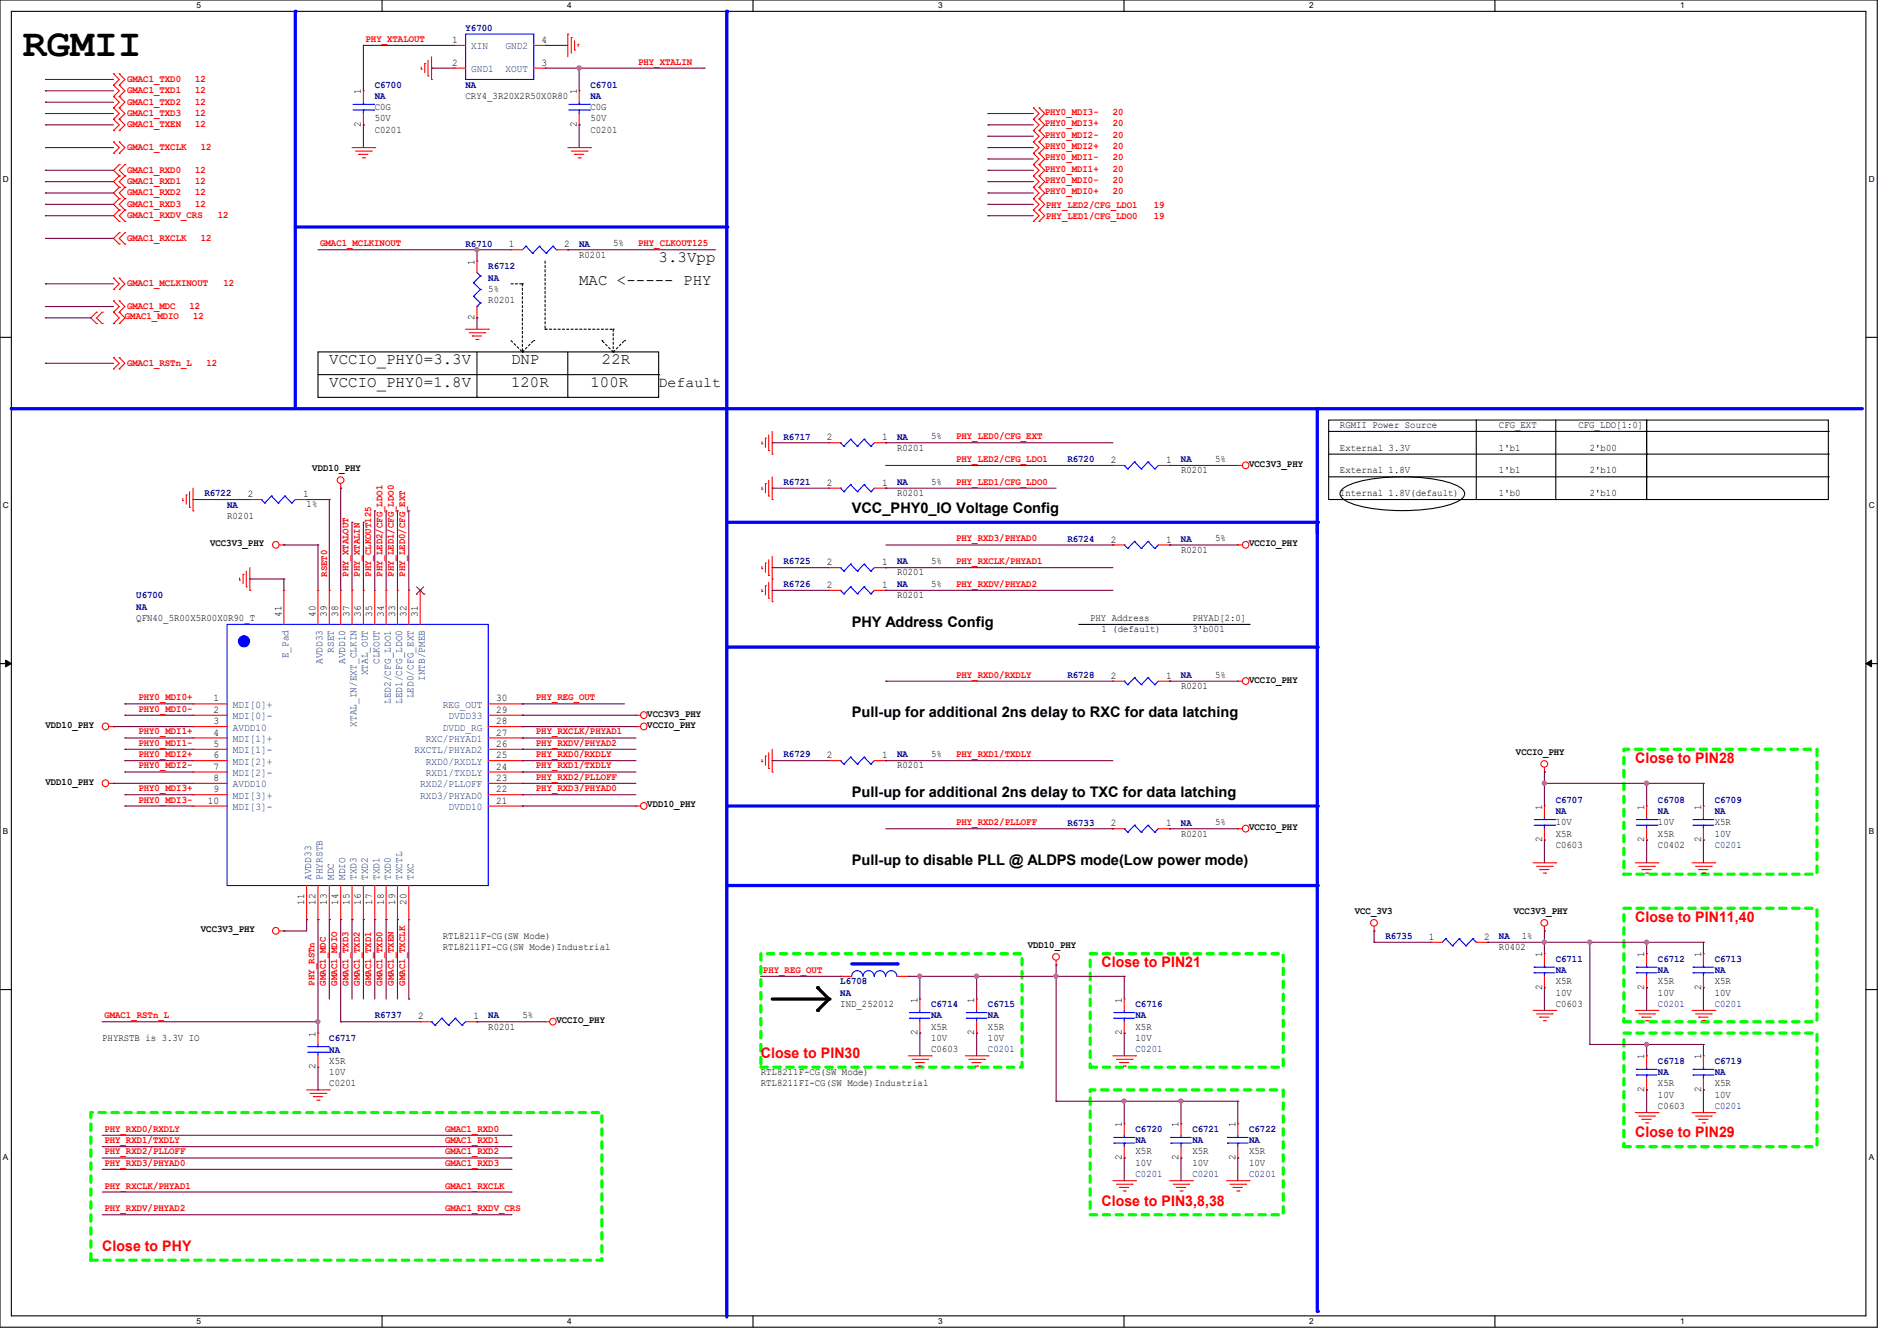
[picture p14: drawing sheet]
<svg xmlns="http://www.w3.org/2000/svg" width="297mm" height="210mm" viewBox="0 0 297 210" stroke-linecap="round" stroke-linejoin="round" font-family="sans-serif">
<defs><g id="words">
<text font-size="6.2" x="3.6" y="8.8">RGMII</text>
<g font-size="2.5">
<text x="103.1" y="41.1">3.3Vpp</text>
<text x="90.7" y="44.6">MAC &lt;----- PHY</text>
<text x="51.6" y="57.1">VCCIO_PHY0=3.3V</text>
<text x="80" y="57.1">DNP</text>
<text x="94.2" y="57.1">22R</text>
<text x="51.6" y="60.6">VCCIO_PHY0=1.8V</text>
<text x="80" y="60.6">120R</text>
<text x="92.5" y="60.6">100R</text>
</g>
<g font-size="2.3">
<text x="103.1" y="60.5">Default</text>
<text x="133.3" y="80.3">VCC_PHY0_IO Voltage Config</text>
<text x="133.3" y="98.1">PHY Address Config</text>
<text x="133.3" y="112.4">Pull-up for additional 2ns delay to RXC for data latching</text>
<text x="133.3" y="124.8">Pull-up for additional 2ns delay to TXC for data latching</text>
<text x="133.3" y="135.5">Pull-up to disable PLL @ ALDPS mode(Low power mode)</text>
</g>
<g font-size="2.3" fill="#f00">
<text x="256" y="119.5">Close to PIN28</text>
<text x="256" y="144.4">Close to PIN11,40</text>
<text x="172.5" y="151.5">Close to PIN21</text>
<text x="119.1" y="165.7">Close to PIN30</text>
<text x="256" y="178.1">Close to PIN29</text>
<text x="172.5" y="188.8">Close to PIN3,8,38</text>
<text x="16" y="195.9">Close to PHY</text>
</g>
<g font-size="1.6" fill="#00007f">
<text x="72.9" y="4.8">Y6700</text>
<text x="58.7" y="13.7">C6700</text>
<text x="58.7" y="15.5">NA</text>
<text x="72.9" y="13.7">NA</text>
<text x="92.5" y="13.7">C6701</text>
<text x="92.5" y="15.5">NA</text>
<text x="72.9" y="38.6">R6710</text>
<text x="90.7" y="38.6">NA</text>
<text x="76.5" y="42.2">R6712</text>
<text x="76.5" y="43.9">NA</text>
<text x="122.7" y="68.8">R6717</text>
<text x="140.5" y="68.8">NA</text>
<text x="32" y="77.7">R6722</text>
<text x="122.7" y="75.9">R6721</text>
<text x="140.5" y="75.9">NA</text>
<text x="167.1" y="72.4">R6720</text>
<text x="184.9" y="72.4">NA</text>
<text x="35.6" y="79.5">NA</text>
<text x="122.7" y="88.4">R6725</text>
<text x="140.5" y="88.4">NA</text>
<text x="167.1" y="84.8">R6724</text>
<text x="184.9" y="84.8">NA</text>
<text x="21.3" y="93.7">U6700</text>
<text x="21.3" y="95.5">NA</text>
<text x="122.7" y="91.9">R6726</text>
<text x="140.5" y="91.9">NA</text>
<text x="167.1" y="106.2">R6728</text>
<text x="184.9" y="106.2">NA</text>
<text x="122.7" y="118.6">R6729</text>
<text x="140.5" y="118.6">NA</text>
<text x="243.6" y="125.7">C6707</text>
<text x="259.6" y="125.7">C6708</text>
<text x="268.5" y="125.7">C6709</text>
<text x="167.1" y="129.3">R6733</text>
<text x="184.9" y="129.3">NA</text>
<text x="243.6" y="127.5">NA</text>
<text x="259.6" y="127.5">NA</text>
<text x="268.5" y="127.5">NA</text>
<text x="268.5" y="132.8">C0201</text>
<text x="216.9" y="147.1">R6735</text>
<text x="234.7" y="147.1">NA</text>
<text x="131.6" y="154.2">L6708</text>
<text x="131.6" y="156">NA</text>
<text x="243.6" y="150.6">C6711</text>
<text x="243.6" y="152.4">NA</text>
<text x="259.6" y="150.6">C6712</text>
<text x="259.6" y="152.4">NA</text>
<text x="268.5" y="150.6">C6713</text>
<text x="268.5" y="152.4">NA</text>
<text x="58.7" y="159.5">R6737</text>
<text x="76.4" y="159.5">NA</text>
<text x="145.8" y="157.7">C6714</text>
<text x="145.8" y="159.5">NA</text>
<text x="154.7" y="157.7">C6715</text>
<text x="154.7" y="159.5">NA</text>
<text x="177.8" y="157.7">C6716</text>
<text x="177.8" y="159.5">NA</text>
<text x="259.6" y="157.7">C0201</text>
<text x="268.5" y="157.7">C0201</text>
<text x="51.6" y="163.1">C6717</text>
<text x="51.6" y="164.8">NA</text>
<text x="154.7" y="164.8">C0201</text>
<text x="177.8" y="164.8">C0201</text>
<text x="259.6" y="166.6">C6718</text>
<text x="268.5" y="166.6">C6719</text>
<text x="259.6" y="168.4">NA</text>
<text x="268.5" y="168.4">NA</text>
<text x="268.5" y="173.7">C0201</text>
<text x="177.8" y="177.3">C6720</text>
<text x="177.8" y="179.1">NA</text>
<text x="186.7" y="177.3">C6721</text>
<text x="186.7" y="179.1">NA</text>
<text x="195.6" y="177.3">C6722</text>
<text x="195.6" y="179.1">NA</text>
<text x="177.8" y="184.4">C0201</text>
<text x="186.7" y="184.4">C0201</text>
<text x="195.6" y="184.4">C0201</text>
</g>
<g font-size="1.6" fill="#f00">
<text x="57.2" y="6.6">PHY_XTALOUT</text>
<text x="99.9" y="10.1">PHY_XTALIN</text>
<text x="19.9" y="16.4">GMAC1_TXD2</text>
<text x="19.9" y="12.8">GMAC1_TXD0</text>
<text x="19.9" y="14.6">GMAC1_TXD1</text>
<text x="30.6" y="16.4">12</text>
<text x="30.6" y="12.8">12</text>
<text x="30.6" y="14.6">12</text>
<text x="163.6" y="18">PHY0_MDI3-</text>
<text x="174.2" y="18">20</text>
<text x="19.9" y="18.2">GMAC1_TXD3</text>
<text x="19.9" y="23.5">GMAC1_TXCLK</text>
<text x="19.9" y="19.9">GMAC1_TXEN</text>
<text x="30.6" y="18.2">12</text>
<text x="30.6" y="19.9">12</text>
<text x="31.5" y="23.5">12</text>
<text x="163.6" y="19.8">PHY0_MDI3+</text>
<text x="163.6" y="21.5">PHY0_MDI2-</text>
<text x="163.6" y="23.3">PHY0_MDI2+</text>
<text x="174.2" y="19.8">20</text>
<text x="174.2" y="21.5">20</text>
<text x="174.2" y="23.3">20</text>
<text x="19.9" y="27.1">GMAC1_RXD0</text>
<text x="19.9" y="28.8">GMAC1_RXD1</text>
<text x="30.6" y="27.1">12</text>
<text x="30.6" y="28.8">12</text>
<text x="163.6" y="25.1">PHY0_MDI1-</text>
<text x="163.6" y="26.9">PHY0_MDI1+</text>
<text x="163.6" y="28.7">PHY0_MDI0-</text>
<text x="174.2" y="25.1">20</text>
<text x="174.2" y="26.9">20</text>
<text x="174.2" y="28.7">20</text>
<text x="19.9" y="30.6">GMAC1_RXD2</text>
<text x="19.9" y="32.4">GMAC1_RXD3</text>
<text x="19.9" y="34.2">GMAC1_RXDV_CRS</text>
<text x="30.6" y="30.6">12</text>
<text x="30.6" y="32.4">12</text>
<text x="34.1" y="34.2">12</text>
<text x="163.6" y="30.4">PHY0_MDI0+</text>
<text x="163.7" y="32.6">PHY_LED2/CFG_LDO1</text>
<text x="163.7" y="34.3">PHY_LED1/CFG_LDO0</text>
<text x="174.2" y="30.4">20</text>
<text x="180.6" y="32.6">19</text>
<text x="180.6" y="34.3">19</text>
<text x="19.9" y="37.7">GMAC1_RXCLK</text>
<text x="31.5" y="37.7">12</text>
<text x="50.1" y="38.6">GMAC1_MCLKINOUT</text>
<text x="99.9" y="38.6">PHY_CLKOUT125</text>
<text x="19.9" y="44.8">GMAC1_MCLKINOUT</text>
<text x="35" y="44.8">12</text>
<text x="19.6" y="50">GMAC1_MDIO</text>
<text x="19.9" y="48.4">GMAC1_MDC</text>
<text x="29.7" y="48.4">12</text>
<text x="30.2" y="50">12</text>
<text x="19.9" y="57.3">GMAC1_RSTn_L</text>
<text x="32.3" y="57.3">12</text>
<text x="149.7" y="68.8">PHY_LED0/CFG_EXT</text>
<text x="149.7" y="72.3">PHY_LED2/CFG_LDO1</text>
<text x="149.7" y="75.9">PHY_LED1/CFG_LDO0</text>
<text x="149.7" y="88.3">PHY_RXCLK/PHYAD1</text>
<text x="149.7" y="84.8">PHY_RXD3/PHYAD0</text>
<text x="51.2" y="90.3" transform="rotate(-90 51.2 90.3)">RSET0</text>
<text x="54.6" y="90.3" transform="rotate(-90 54.6 90.3)">PHY_XTALOUT</text>
<text x="56.3" y="90.3" transform="rotate(-90 56.3 90.3)">PHY_XTALIN</text>
<text x="58.1" y="90.3" transform="rotate(-90 58.1 90.3)">PHY_CLKOUT125</text>
<text x="59.9" y="90.3" transform="rotate(-90 59.9 90.3)">PHY_LED2/CFG_LDO1</text>
<text x="61.7" y="90.3" transform="rotate(-90 61.7 90.3)">PHY_LED1/CFG_LDO0</text>
<text x="63.5" y="90.3" transform="rotate(-90 63.5 90.3)">PHY_LED0/CFG_EXT</text>
<text x="149.7" y="91.9">PHY_RXDV/PHYAD2</text>
<text x="149.7" y="106.1">PHY_RXD0/RXDLY</text>
<text x="21.7" y="111.5">PHY0_MDI0-</text>
<text x="21.7" y="109.7">PHY0_MDI0+</text>
<text x="83.9" y="109.7">PHY_REG_OUT</text>
<text x="21.7" y="118.6">PHY0_MDI2+</text>
<text x="21.7" y="116.8">PHY0_MDI1-</text>
<text x="21.7" y="115">PHY0_MDI1+</text>
<text x="83.9" y="118.6">PHY_RXD0/RXDLY</text>
<text x="83.9" y="116.8">PHY_RXDV/PHYAD2</text>
<text x="83.9" y="115">PHY_RXCLK/PHYAD1</text>
<text x="149.7" y="118.6">PHY_RXD1/TXDLY</text>
<text x="21.7" y="125.7">PHY0_MDI3-</text>
<text x="21.7" y="123.9">PHY0_MDI3+</text>
<text x="21.7" y="120.4">PHY0_MDI2-</text>
<text x="83.9" y="123.9">PHY_RXD3/PHYAD0</text>
<text x="83.9" y="120.4">PHY_RXD1/TXDLY</text>
<text x="83.9" y="122.1">PHY_RXD2/PLLOFF</text>
<text x="149.7" y="129.2">PHY_RXD2/PLLOFF</text>
<text x="49.2" y="154.3" transform="rotate(-90 49.2 154.3)">PHY_RSTn</text>
<text x="51" y="154.3" transform="rotate(-90 51 154.3)">GMAC1_MDC</text>
<text x="52.8" y="154.3" transform="rotate(-90 52.8 154.3)">GMAC1_MDIO</text>
<text x="54.6" y="154.3" transform="rotate(-90 54.6 154.3)">GMAC1_TXD3</text>
<text x="56.3" y="154.3" transform="rotate(-90 56.3 154.3)">GMAC1_TXD2</text>
<text x="58.1" y="154.3" transform="rotate(-90 58.1 154.3)">GMAC1_TXD1</text>
<text x="59.9" y="154.3" transform="rotate(-90 59.9 154.3)">GMAC1_TXD0</text>
<text x="61.7" y="154.3" transform="rotate(-90 61.7 154.3)">GMAC1_TXEN</text>
<text x="63.5" y="154.3" transform="rotate(-90 63.5 154.3)">GMAC1_TXCLK</text>
<text x="119.5" y="152.4">PHY_REG_OUT</text>
<text x="16.3" y="159.5">GMAC1_RSTn_L</text>
<text x="16.3" y="177.2">PHY_RXD0/RXDLY</text>
<text x="16.3" y="179">PHY_RXD1/TXDLY</text>
<text x="69.7" y="177.2">GMAC1_RXD0</text>
<text x="69.7" y="179">GMAC1_RXD1</text>
<text x="16.3" y="180.8">PHY_RXD2/PLLOFF</text>
<text x="16.3" y="182.6">PHY_RXD3/PHYAD0</text>
<text x="69.7" y="180.8">GMAC1_RXD2</text>
<text x="69.7" y="182.6">GMAC1_RXD3</text>
<text x="16.3" y="186.1">PHY_RXCLK/PHYAD1</text>
<text x="16.3" y="189.7">PHY_RXDV/PHYAD2</text>
<text x="69.7" y="186.1">GMAC1_RXCLK</text>
<text x="69.7" y="189.7">GMAC1_RXDV_CRS</text>
</g>
<g font-size="1.6">
<text x="70.8" y="6.7">1</text>
<text x="70.8" y="10.3">2</text>
<text x="84.8" y="10.3">3</text>
<text x="84.8" y="6.7">4</text>
<text x="56.5" y="14.8" transform="rotate(-90 56.5 14.8)">1</text>
<text x="58.7" y="17.2">C0G</text>
<text x="72.9" y="15.5">CRY4_3R20X2R50X0R80</text>
<text x="90.3" y="14.8" transform="rotate(-90 90.3 14.8)">1</text>
<text x="92.5" y="17.2">C0G</text>
<text x="56.5" y="19.9" transform="rotate(-90 56.5 19.9)">2</text>
<text x="58.7" y="20.8">C0201</text>
<text x="58.7" y="19">50V</text>
<text x="90.3" y="19.9" transform="rotate(-90 90.3 19.9)">2</text>
<text x="92.5" y="20.8">C0201</text>
<text x="92.5" y="19">50V</text>
<text x="74.3" y="41.4" transform="rotate(-90 74.3 41.4)">1</text>
<text x="79.7" y="38.7">1</text>
<text x="88.3" y="38.7">2</text>
<text x="90.7" y="40.3">R0201</text>
<text x="96" y="38.6">5%</text>
<text x="76.5" y="47.5">R0201</text>
<text x="76.5" y="45.7">5%</text>
<text x="74.3" y="50.1" transform="rotate(-90 74.3 50.1)">2</text>
<text x="129.5" y="69">2</text>
<text x="138.1" y="69">1</text>
<text x="140.5" y="70.6">R0201</text>
<text x="145.8" y="68.8">5%</text>
<text x="209.8" y="67">RGMII Power Source</text>
<text x="209.8" y="70.6">External 3.3V</text>
<text x="234.7" y="67">CFG_EXT</text>
<text x="234.7" y="70.6">1'b1</text>
<text x="247.1" y="67">CFG_LDO[1:0]</text>
<text x="248.9" y="70.6">2'b00</text>
<text x="38.8" y="77.9">2</text>
<text x="47.5" y="77.9">1</text>
<text x="48.9" y="73.8">VDD10_PHY</text>
<text x="129.5" y="76.1">2</text>
<text x="138.1" y="76.1">1</text>
<text x="140.5" y="77.7">R0201</text>
<text x="145.8" y="75.9">5%</text>
<text x="173.9" y="72.5">2</text>
<text x="182.6" y="72.5">1</text>
<text x="184.9" y="74.1">R0201</text>
<text x="190.2" y="72.3">5%</text>
<text x="195.6" y="73.1">VCC3V3_PHY</text>
<text x="209.8" y="74.1">External 1.8V</text>
<text x="209.8" y="77.7">Internal 1.8V(default)</text>
<text x="234.7" y="77.7">1'b0</text>
<text x="234.7" y="74.1">1'b1</text>
<text x="248.9" y="77.7">2'b10</text>
<text x="248.9" y="74.1">2'b10</text>
<text x="35.6" y="81.2">R0201</text>
<text x="48" y="79.5">1%</text>
<text x="32.9" y="85.6">VCC3V3_PHY</text>
<text x="129.5" y="88.5">2</text>
<text x="138.1" y="88.5">1</text>
<text x="145.8" y="88.3">5%</text>
<text x="173.9" y="85">2</text>
<text x="182.6" y="85">1</text>
<text x="184.9" y="86.6">R0201</text>
<text x="190.2" y="84.8">5%</text>
<text x="195.6" y="85.6">VCCIO_PHY</text>
<text x="129.5" y="92.1">2</text>
<text x="138.1" y="92.1">1</text>
<text x="140.5" y="90.1">R0201</text>
<text x="140.5" y="93.7">R0201</text>
<text x="145.8" y="91.9">5%</text>
<text x="21.3" y="97.2">QFN40_5R00X5R00X0R90_T</text>
<text x="44.1" y="96.6" transform="rotate(-90 44.1 96.6)">41</text>
<text x="49.4" y="96.6" transform="rotate(-90 49.4 96.6)">40</text>
<text x="51.2" y="96.6" transform="rotate(-90 51.2 96.6)">39</text>
<text x="53" y="96.6" transform="rotate(-90 53 96.6)">38</text>
<text x="54.7" y="96.6" transform="rotate(-90 54.7 96.6)">37</text>
<text x="56.5" y="96.6" transform="rotate(-90 56.5 96.6)">36</text>
<text x="58.3" y="96.6" transform="rotate(-90 58.3 96.6)">35</text>
<text x="60.1" y="96.6" transform="rotate(-90 60.1 96.6)">34</text>
<text x="61.9" y="96.6" transform="rotate(-90 61.9 96.6)">33</text>
<text x="63.6" y="96.6" transform="rotate(-90 63.6 96.6)">32</text>
<text x="65.4" y="96.6" transform="rotate(-90 65.4 96.6)">31</text>
<text x="170.7" y="97.2">PHY Address</text>
<text x="172.5" y="99">1 (default)</text>
<text x="186.7" y="97.2">PHYAD[2:0]</text>
<text x="186.7" y="99">3'b001</text>
<text x="173.9" y="106.3">2</text>
<text x="182.6" y="106.3">1</text>
<text x="184.9" y="107.9">R0201</text>
<text x="190.2" y="106.1">5%</text>
<text x="195.6" y="106.9">VCCIO_PHY</text>
<text x="33.4" y="109.9">1</text>
<text x="33.4" y="111.6">2</text>
<text x="33.4" y="113.4">3</text>
<text x="77.7" y="113.4">28</text>
<text x="77.7" y="111.6">29</text>
<text x="77.7" y="109.9">30</text>
<text x="101.3" y="112.2">VCC3V3_PHY</text>
<text x="7.1" y="114">VDD10_PHY</text>
<text x="33.4" y="115.2">4</text>
<text x="33.4" y="117">5</text>
<text x="33.4" y="118.7">6</text>
<text x="77.7" y="118.7">25</text>
<text x="77.7" y="117">26</text>
<text x="77.7" y="115.2">27</text>
<text x="101.3" y="114">VCCIO_PHY</text>
<text x="129.5" y="118.7">2</text>
<text x="138.1" y="118.7">1</text>
<text x="145.8" y="118.6">5%</text>
<text x="237.4" y="118.3">VCCIO_PHY</text>
<text x="7.1" y="122.9">VDD10_PHY</text>
<text x="32.6" y="125.9">10</text>
<text x="33.4" y="120.5">7</text>
<text x="33.4" y="122.3">8</text>
<text x="33.4" y="124.1">9</text>
<text x="77.7" y="125.9">21</text>
<text x="77.7" y="124.1">22</text>
<text x="77.7" y="122.3">23</text>
<text x="77.7" y="120.5">24</text>
<text x="140.5" y="120.4">R0201</text>
<text x="101.3" y="126.4">VDD10_PHY</text>
<text x="173.9" y="129.4">2</text>
<text x="182.6" y="129.4">1</text>
<text x="184.9" y="131">R0201</text>
<text x="190.2" y="129.2">5%</text>
<text x="195.6" y="130">VCCIO_PHY</text>
<text x="241.4" y="131.9" transform="rotate(-90 241.4 131.9)">2</text>
<text x="241.4" y="126.8" transform="rotate(-90 241.4 126.8)">1</text>
<text x="243.6" y="131">X5R</text>
<text x="243.6" y="129.2">10V</text>
<text x="257.4" y="131.9" transform="rotate(-90 257.4 131.9)">2</text>
<text x="257.4" y="126.8" transform="rotate(-90 257.4 126.8)">1</text>
<text x="259.6" y="131">X5R</text>
<text x="259.6" y="129.2">10V</text>
<text x="266.3" y="131.9" transform="rotate(-90 266.3 131.9)">2</text>
<text x="266.3" y="126.8" transform="rotate(-90 266.3 126.8)">1</text>
<text x="268.5" y="129.2">X5R</text>
<text x="268.5" y="131">10V</text>
<text x="243.6" y="132.8">C0603</text>
<text x="259.6" y="132.8">C0402</text>
<text x="47.6" y="141.7" transform="rotate(-90 47.6 141.7)">11</text>
<text x="49.4" y="141.7" transform="rotate(-90 49.4 141.7)">12</text>
<text x="51.2" y="141.7" transform="rotate(-90 51.2 141.7)">13</text>
<text x="53" y="141.7" transform="rotate(-90 53 141.7)">14</text>
<text x="54.7" y="141.7" transform="rotate(-90 54.7 141.7)">15</text>
<text x="56.5" y="141.7" transform="rotate(-90 56.5 141.7)">16</text>
<text x="58.3" y="141.7" transform="rotate(-90 58.3 141.7)">17</text>
<text x="60.1" y="141.7" transform="rotate(-90 60.1 141.7)">18</text>
<text x="61.9" y="141.7" transform="rotate(-90 61.9 141.7)">19</text>
<text x="63.6" y="141.7" transform="rotate(-90 63.6 141.7)">20</text>
<text x="212.1" y="143.2">VCC_3V3</text>
<text x="237" y="143.2">VCC3V3_PHY</text>
<text x="31.5" y="146">VCC3V3_PHY</text>
<text x="69.3" y="147">RTL8211F-CG(SW Mode)</text>
<text x="69.3" y="148.8">RTL8211FI-CG(SW Mode)Industrial</text>
<text x="160.9" y="148.5">VDD10_PHY</text>
<text x="223.7" y="147.2">1</text>
<text x="232.4" y="147.2">2</text>
<text x="234.7" y="148.8">R0402</text>
<text x="238.2" y="147">1%</text>
<text x="241.4" y="149.9" transform="rotate(-90 241.4 149.9)">1</text>
<text x="257.4" y="149.9" transform="rotate(-90 257.4 149.9)">1</text>
<text x="266.3" y="149.9" transform="rotate(-90 266.3 149.9)">1</text>
<text x="241.4" y="155" transform="rotate(-90 241.4 155)">2</text>
<text x="243.6" y="154.1">X5R</text>
<text x="243.6" y="155.9">10V</text>
<text x="257.4" y="155" transform="rotate(-90 257.4 155)">2</text>
<text x="259.6" y="154.1">X5R</text>
<text x="259.6" y="155.9">10V</text>
<text x="266.3" y="155" transform="rotate(-90 266.3 155)">2</text>
<text x="268.5" y="154.1">X5R</text>
<text x="268.5" y="155.9">10V</text>
<text x="65.4" y="159.6">2</text>
<text x="74.1" y="159.6">1</text>
<text x="76.5" y="161.2">R0201</text>
<text x="81.8" y="159.5">5%</text>
<text x="87.1" y="160.2">VCCIO_PHY</text>
<text x="131.6" y="157.7">IND_252012</text>
<text x="143.6" y="157" transform="rotate(-90 143.6 157)">1</text>
<text x="145.8" y="161.2">X5R</text>
<text x="152.5" y="157" transform="rotate(-90 152.5 157)">1</text>
<text x="154.7" y="161.2">X5R</text>
<text x="175.6" y="157" transform="rotate(-90 175.6 157)">1</text>
<text x="177.8" y="161.2">X5R</text>
<text x="243.6" y="157.7">C0603</text>
<text x="16" y="163">PHYRSTB is 3.3V IO</text>
<text x="49.4" y="167.5" transform="rotate(-90 49.4 167.5)">2</text>
<text x="49.4" y="162.3" transform="rotate(-90 49.4 162.3)">1</text>
<text x="51.6" y="166.6">X5R</text>
<text x="143.6" y="162.1" transform="rotate(-90 143.6 162.1)">2</text>
<text x="145.8" y="164.8">C0603</text>
<text x="145.8" y="163">10V</text>
<text x="152.5" y="162.1" transform="rotate(-90 152.5 162.1)">2</text>
<text x="154.7" y="163">10V</text>
<text x="175.6" y="162.1" transform="rotate(-90 175.6 162.1)">2</text>
<text x="177.8" y="163">10V</text>
<text x="257.4" y="165.9" transform="rotate(-90 257.4 165.9)">1</text>
<text x="266.3" y="165.9" transform="rotate(-90 266.3 165.9)">1</text>
<text x="51.6" y="170.1">C0201</text>
<text x="51.6" y="168.4">10V</text>
<text x="119.1" y="168.4">RTL8211F-CG(SW Mode)</text>
<text x="119.1" y="170.1">RTL8211FI-CG(SW Mode)Industrial</text>
<text x="257.4" y="171" transform="rotate(-90 257.4 171)">2</text>
<text x="259.6" y="173.7">C0603</text>
<text x="259.6" y="170.1">X5R</text>
<text x="259.6" y="171.9">10V</text>
<text x="266.3" y="171" transform="rotate(-90 266.3 171)">2</text>
<text x="268.5" y="170.1">X5R</text>
<text x="268.5" y="171.9">10V</text>
<text x="175.6" y="176.6" transform="rotate(-90 175.6 176.6)">1</text>
<text x="184.5" y="176.6" transform="rotate(-90 184.5 176.6)">1</text>
<text x="193.4" y="176.6" transform="rotate(-90 193.4 176.6)">1</text>
<text x="175.6" y="181.7" transform="rotate(-90 175.6 181.7)">2</text>
<text x="177.8" y="180.8">X5R</text>
<text x="177.8" y="182.6">10V</text>
<text x="184.5" y="181.7" transform="rotate(-90 184.5 181.7)">2</text>
<text x="186.7" y="180.8">X5R</text>
<text x="186.7" y="182.6">10V</text>
<text x="193.4" y="181.7" transform="rotate(-90 193.4 181.7)">2</text>
<text x="195.6" y="180.8">X5R</text>
<text x="195.6" y="182.6">10V</text>
</g>
<g font-size="1.6" fill="#003f7f">
<text x="73.8" y="7.7">XIN</text>
<text x="73.8" y="11.3">GND1</text>
<text x="79.1" y="11.3">XOUT</text>
<text x="79.1" y="7.7">GND2</text>
<text x="45.2" y="103.1" transform="rotate(-90 45.2 103.1)">E_Pad</text>
<text x="50.5" y="104" transform="rotate(-90 50.5 104)">AVDD33</text>
<text x="52.3" y="102.2" transform="rotate(-90 52.3 102.2)">RSET</text>
<text x="54.1" y="104" transform="rotate(-90 54.1 104)">AVDD10</text>
<text x="57.6" y="105.8" transform="rotate(-90 57.6 105.8)">XTAL_OUT</text>
<text x="59.4" y="104" transform="rotate(-90 59.4 104)">CLKOUT</text>
<text x="66.5" y="106.7" transform="rotate(-90 66.5 106.7)">INTB/PMEB</text>
<text x="36.4" y="110.9">MDI[0]+</text>
<text x="36.4" y="112.7">MDI[0]-</text>
<text x="55.8" y="113.8" transform="rotate(-90 55.8 113.8)">XTAL_IN/EXT_CLKIN</text>
<text x="61.2" y="110.2" transform="rotate(-90 61.2 110.2)">LED2/CFG_LDO1</text>
<text x="63" y="110.2" transform="rotate(-90 63 110.2)">LED1/CFG_LDO0</text>
<text x="64.7" y="109.3" transform="rotate(-90 64.7 109.3)">LED0/CFG_EXT</text>
<text x="69.3" y="110.9">REG_OUT</text>
<text x="70.2" y="112.7">DVDD33</text>
<text x="36.4" y="114.4">AVDD10</text>
<text x="36.4" y="116.2">MDI[1]+</text>
<text x="36.4" y="118">MDI[1]-</text>
<text x="36.4" y="119.8">MDI[2]+</text>
<text x="64.9" y="118">RXCTL/PHYAD2</text>
<text x="66.7" y="119.8">RXD0/RXDLY</text>
<text x="66.7" y="116.2">RXC/PHYAD1</text>
<text x="69.3" y="114.4">DVDD_RG</text>
<text x="36.4" y="121.5">MDI[2]-</text>
<text x="36.4" y="123.3">AVDD10</text>
<text x="36.4" y="125.1">MDI[3]+</text>
<text x="65.8" y="125.1">RXD3/PHYAD0</text>
<text x="65.8" y="123.3">RXD2/PLLOFF</text>
<text x="66.7" y="121.5">RXD1/TXDLY</text>
<text x="36.4" y="126.9">MDI[3]-</text>
<text x="70.2" y="126.9">DVDD10</text>
<text x="48.7" y="137.8" transform="rotate(-90 48.7 137.8)">AVDD33</text>
<text x="50.5" y="137.8" transform="rotate(-90 50.5 137.8)">PHYRSTB</text>
<text x="52.3" y="137.8" transform="rotate(-90 52.3 137.8)">MDC</text>
<text x="54.1" y="137.8" transform="rotate(-90 54.1 137.8)">MDIO</text>
<text x="55.8" y="137.8" transform="rotate(-90 55.8 137.8)">TXD3</text>
<text x="57.6" y="137.8" transform="rotate(-90 57.6 137.8)">TXD2</text>
<text x="59.4" y="137.8" transform="rotate(-90 59.4 137.8)">TXD1</text>
<text x="61.2" y="137.8" transform="rotate(-90 61.2 137.8)">TXD0</text>
<text x="63" y="137.8" transform="rotate(-90 63 137.8)">TXCTL</text>
<text x="64.7" y="137.8" transform="rotate(-90 64.7 137.8)">TXC</text>
</g>
<g font-size="1.3">
<text x="30.8" y="1.3">5</text>
<text x="88.8" y="1.3">4</text>
<text x="146.9" y="1.3">3</text>
<text x="205" y="1.3">2</text>
<text x="263.1" y="1.3">1</text>
<text x=".5" y="28.4">D</text>
<text x="292.6" y="28.4">D</text>
<text x=".5" y="79.5">C</text>
<text x="292.6" y="79.5">C</text>
<text x=".5" y="130.6">B</text>
<text x="292.6" y="130.6">B</text>
<text x=".5" y="181.7">A</text>
<text x="292.6" y="181.7">A</text>
<text x="30.8" y="207.4">5</text>
<text x="88.8" y="207.4">4</text>
<text x="146.9" y="207.4">3</text>
<text x="205" y="207.4">2</text>
<text x="263.1" y="207.4">1</text>
</g>
</g></defs>
<path d="M0 0h293.9v207.9h-293.9zM1.8 1.8h290.3v204.3h-290.3z" fill="none" stroke="#000" stroke-width=".17"/>
<g fill="#fff">
<path d="M30.8 .2h.7v1.4h-.7z"/>
<path d="M30.8 206.2h.7v1.4h-.7z"/>
</g>
<path d="M59.8 0v1.8M59.8 206.1v1.8" fill="none" stroke="#000" stroke-width=".17"/>
<g fill="#fff">
<path d="M88.8 .2h.7v1.4h-.7z"/>
<path d="M88.8 206.2h.7v1.4h-.7z"/>
</g>
<path d="M117.9 0v1.8M117.9 206.1v1.8" fill="none" stroke="#000" stroke-width=".17"/>
<g fill="#fff">
<path d="M146.9 .2h.7v1.4h-.7z"/>
<path d="M146.9 206.2h.7v1.4h-.7z"/>
</g>
<path d="M176 0v1.8M176 206.1v1.8" fill="none" stroke="#000" stroke-width=".17"/>
<g fill="#fff">
<path d="M205 .2h.7v1.4h-.7z"/>
<path d="M205 206.2h.7v1.4h-.7z"/>
</g>
<path d="M234.1 0v1.8M234.1 206.1v1.8" fill="none" stroke="#000" stroke-width=".17"/>
<g fill="#fff">
<path d="M263.1 .2h.6v1.4h-.6z"/>
<path d="M263.1 206.2h.6v1.4h-.6z"/>
<path d="M.5 27.3h.9v1.4h-.9z"/>
<path d="M292.6 27.3h.9v1.4h-.9z"/>
<path d="M.5 78.4h.9v1.4h-.9z"/>
<path d="M292.6 78.4h.9v1.4h-.9z"/>
</g>
<path d="M0 52.8h1.8M292.1 52.8h1.8" fill="none" stroke="#000" stroke-width=".17"/>
<g fill="#fff">
<path d="M.5 129.5h.8v1.4h-.8z"/>
<path d="M292.6 129.5h.8v1.4h-.8z"/>
</g>
<path d="M0 103.9h1.8M292.1 103.9h1.8" fill="none" stroke="#000" stroke-width=".17"/>
<path d="M.9 103.4l.9 .5-.9 .5zM292.1 103.9l.9-.5v1z" fill="#000" stroke="#000" stroke-width=".16"/>
<g fill="#fff">
<path d="M.5 180.5h.8v1.4h-.8z"/>
<path d="M292.6 180.5h.8v1.4h-.8z"/>
</g>
<path d="M0 155h1.8M292.1 155h1.8" fill="none" stroke="#000" stroke-width=".17"/>
<path d="M170.7 149.4h30.2v17.7h-30.2zM254.3 142.2h30.2v17.8h-30.2zM170.7 170.7h30.2v19.5h-30.2zM254.3 161.8h30.2v17.8h-30.2z" fill="none" stroke="#01ff00" stroke-width=".51" stroke-dasharray="1 1"/>
<path d="M113.8 126.2h92.4" fill="none" stroke="#00f" stroke-width=".51"/>
<circle cx="206.2" cy="126.2" r=".25" fill="#00f"/>
<path d="M113.8 101.3h92.4" fill="none" stroke="#00f" stroke-width=".51"/>
<circle cx="206.2" cy="101.3" r=".25" fill="#00f"/>
<path d="M120.9 156.5h8.9M128 154.7l1.8 1.8M129.8 156.5l-1.8 1.7" fill="none" stroke="#000" stroke-width=".51"/>
<g fill="#000">
<circle cx="128" cy="154.7" r=".25"/>
<circle cx="128" cy="158.2" r=".25"/>
<circle cx="129.8" cy="156.5" r=".25"/>
</g>
<path d="M119.1 149.4h40.9v17.7h-40.9z" fill="none" stroke="#01ff00" stroke-width=".51" stroke-dasharray="1 1"/>
<path d="M113.8 81.8h92.4" fill="none" stroke="#00f" stroke-width=".51"/>
<circle cx="206.2" cy="81.8" r=".25" fill="#00f"/>
<g fill="none" stroke="#000" stroke-width=".17">
<path d="M208 65.8h49.8v12.4h-49.8zM208 67.6h78.3M208 71.1h78.3M208 74.7h78.3M231.1 78.2h.1M231.1 65.8v12.4M243.6 78.2h.1M243.6 65.8v12.4M257.8 65.8h28.5v12.4h-28.5zM257.8 67.6h.1M257.8 71.1h.1M257.8 74.7h.1"/>
<path d="M286.3 67.6h.1M286.3 71.1h.1M286.3 74.7h.1M168.9 97.8h26.7M195.6 97.8h.1"/>
</g>
<path d="M254.3 117.3h30.2v19.6h-30.2zM14.2 174.2h80v23.2h-80z" fill="none" stroke="#01ff00" stroke-width=".51" stroke-dasharray="1 1"/>
<path d="M206.2 81.8v19.5" fill="none" stroke="#00f" stroke-width=".51"/>
<circle cx="206.2" cy="81.8" r=".25" fill="#00f"/>
<path d="M1.8 64h289.8" fill="none" stroke="#00f" stroke-width=".51"/>
<circle cx="1.8" cy="64" r=".25" fill="#00f"/>
<path d="M113.8 138.7h92.4" fill="none" stroke="#00f" stroke-width=".51"/>
<circle cx="206.2" cy="138.7" r=".25" fill="#00f"/>
<path d="M206.2 101.3v104.1" fill="none" stroke="#00f" stroke-width=".51"/>
<circle cx="206.2" cy="205.4" r=".25" fill="#00f"/>
<path d="M46.2 35.6h67.6" fill="none" stroke="#00f" stroke-width=".51"/>
<circle cx="113.8" cy="35.6" r=".25" fill="#00f"/>
<path d="M206.2 64v19.6" fill="none" stroke="#00f" stroke-width=".51"/>
<circle cx="206.2" cy="64" r=".25" fill="#00f"/>
<path d="M113.8 64v142.2" fill="none" stroke="#00f" stroke-width=".51"/>
<circle cx="113.8" cy="64" r=".25" fill="#00f"/>
<path d="M113.8 1.8v62.2" fill="none" stroke="#00f" stroke-width=".51"/>
<circle cx="113.8" cy="1.8" r=".25" fill="#00f"/>
<path d="M46.2 1.8v62.2" fill="none" stroke="#00f" stroke-width=".51"/>
<circle cx="46.2" cy="1.8" r=".25" fill="#00f"/>
<g fill="none" stroke="#000" stroke-width=".17" stroke-dasharray=".3">
<path d="M80 44.4h1.8M80 53.3l1.8 1.8M81.8 44.4h.1M81.8 44.4v10.7M81.8 55.1h.1M81.8 55.1l1.8-1.8M83.6 53.3h.1M85.3 40.9v10.7M85.3 51.6h.1M85.3 51.6h10.7M94.2 53.3h.1M96 51.6h.1"/>
<path d="M96 51.6v3.5M96 55.1h.1M96 55.1l-1.8-1.8M96 55.1l1.8-1.8M97.8 53.3h.1"/>
</g>
<path d="M49.8 55.1h53.3v7.1h-53.3zM49.8 58.7h53.3M74.7 55.1v7.1M88.9 55.1v7.1M103.1 58.7h.1M74.7 62.2h.1M88.9 62.2h.1M210.2 76.6a10.9 10.9 0 0 1 5.2-1.7 28.2 28.2 0 0 1 12.3 1 2.05 2.05 0 0 1 1.6 1.4 2.05 2.05 0 0 1-1.6 1.5 28.5 28.5 0 0 1-13.5 .7 9.6 9.6 0 0 1-4-1.4 .91 .91 0 0 1 0-1.5z" fill="none" stroke="#000" stroke-width=".17"/>
<g fill="none" stroke="#f00" stroke-width=".17">
<path d="M17.8 16.9h.1M17.8 15.1h.1M17.8 18.7h.1M17.8 13.3h.1M17.8 11.6h.1M17.8 15.1l.9 .9-.9 .9M17.8 16.9l.9 .9-.9 .9M17.8 11.6l.9 .8-.9 .9M17.8 13.3l.9 .9-.9 .9M17.8 18.7l.9 .9-.9 .8M18.7 16.9h.1M18.7 15.1h.1"/>
<path d="M18.7 18.7h.1M18.7 13.3h.1M18.7 11.6h.1M18.7 15.1l.9 .9-.9 .9M18.7 16.9l.9 .9-.9 .9M18.7 11.6l.9 .8-.9 .9M18.7 13.3l.9 .9-.9 .9M18.7 18.7l.9 .9-.9 .8M56.9 14.2h.1M56.9 19.6h.1M56.9 14.2v1.8M56.9 17.8v1.8"/>
<path d="M66 10.8h.1M66 10.5v.3M66.5 9.9h.1M66.5 9.9v1.5M67 11.9h.1M67 9.4v2.5M67.6 12.4h.1M67.6 8.9v3.5M71.1 7.1h.1M71.1 10.7h.1M71.1 7.1h1.8M71.1 10.7h1.8"/>
<path d="M83.6 7.1h1.7M83.6 10.7h1.7M85.3 10.7h.1M85.3 7.1h.1M88.9 5.3h.1M88.9 5.3v3.6M89.5 5.9h.1M89.5 5.9v2.4M90 7.8h.1M90 6.4v1.4M90.5 6.9h.1M90.5 6.9v.4"/>
<path d="M161.8 18.7h.1M161.8 16.9h.1M161.8 16.9l.9 .9-.9 .9M161.8 18.7l.9 .9-.9 .8M162.7 18.7h.1M162.7 16.9h.1M162.7 16.9l.9 .9-.9 .9M162.7 18.7l.9 .9-.9 .8M17.8 24h.1M17.8 22.2h.1M17.8 20.4h.1M17.8 22.2l.9 .9-.9 .9"/>
<path d="M18.7 29.3h.1M18.7 31.1h.1M18.7 32.9h.1M18.7 36.4h.1M18.7 38.2h.1M18.7 24h.1M18.7 22.2h.1M18.7 20.4h.1M18.7 25.8h.1M18.7 27.6h.1M18.7 34.7h.1M18.7 29.3l-.9 .9 .9 .9"/>
<path d="M18.7 31.1l-.9 .9 .9 .9M18.7 36.4l-.9 .9 .9 .9M18.7 22.2l.9 .9-.9 .9M18.7 25.8l-.9 .9 .9 .9M18.7 27.6l-.9 .8 .9 .9M18.7 32.9l-.9 .9 .9 .9M19.6 31.1h.1M19.6 29.3h.1M19.6 32.9h.1M19.6 38.2h.1M19.6 36.4h.1M19.6 27.6h.1"/>
<path d="M19.6 25.8h.1M19.6 34.7h.1M19.6 29.3l-.9 .9 .9 .9M19.6 31.1l-.9 .9 .9 .9M19.6 36.4l-.9 .9 .9 .9M19.6 25.8l-.9 .9 .9 .9M19.6 27.6l-.9 .8 .9 .9M19.6 32.9l-.9 .9 .9 .9M55.1 23.1h3.6M55.7 23.7h2.4M56.2 24.2h.1M56.2 24.2h1.4"/>
<path d="M56.7 24.7h.4M57.1 24.7h.1M58.1 23.7h.1M58.7 23.1h.1M88.9 23.1h3.6M89.5 23.7h2.4M90 24.2h.1M90 24.2h1.4M90.5 24.7h.3M90.8 24.7h.1M91.9 23.7h.1M92.5 23.1h.1"/>
<path d="M161.8 32.9h.1M161.8 31.1h.1M161.8 34.7h.1M161.8 20.4h.1M161.8 22.2h.1M161.8 24h.1M161.8 25.8h.1M161.8 27.6h.1M161.8 29.3h.1M161.8 31.1l.9 .9-.9 .9M161.8 32.9l.9 .9-.9 .9M161.8 20.4l.9 .9-.9 .9"/>
<path d="M161.8 22.2l.9 .9-.9 .9M161.8 24l.9 .9-.9 .9M161.8 25.8l.9 .9-.9 .9M161.8 27.6l.9 .8-.9 .9M161.8 29.3l.9 .9-.9 .9M162.7 32.9h.1M162.7 31.1h.1M162.7 34.7h.1M162.7 20.4h.1M162.7 22.2h.1M162.7 24h.1M162.7 25.8h.1"/>
<path d="M162.7 27.6h.1M162.7 29.3h.1M162.7 31.1l.9 .9-.9 .9M162.7 32.9l.9 .9-.9 .9M162.7 20.4l.9 .9-.9 .9M162.7 22.2l.9 .9-.9 .9M162.7 24l.9 .9-.9 .9M162.7 25.8l.9 .9-.9 .9M162.7 27.6l.9 .8-.9 .9M162.7 29.3l.9 .9-.9 .9M15.1 48.9h.1M15.1 50.7h.1"/>
<path d="M15.1 48.9l-.9 .9 .9 .9M16 50.7h.1M16 48.9h.1M16 48.9l-.9 .9 .9 .9M17.8 45.3h.1M17.8 43.6h.1M17.8 48.9h.1M17.8 47.1h.1M17.8 50.7h.1M17.8 57.8h.1M17.8 56h.1M17.8 43.6l.9 .8-.9 .9"/>
<path d="M17.8 47.1l.9 .9-.9 .9M17.8 48.9l.9 .9-.9 .9M17.8 56l.9 .9-.9 .9M18.7 45.3h.1M18.7 43.6h.1M18.7 48.9h.1M18.7 47.1h.1M18.7 50.7h.1M18.7 57.8h.1M18.7 56h.1M18.7 43.6l.9 .8-.9 .9M18.7 47.1l.9 .9-.9 .9"/>
<path d="M18.7 48.9l.9 .9-.9 .9M18.7 56l.9 .9-.9 .9M72.9 51.6h3.6M73.4 52.1h2.5M74 52.6h.1M74 52.6h1.4M74.5 53.2h.3M74.7 40.9h.1M74.7 49.8h.1M74.7 40.9v1.8M74.7 48v1.8M74.8 53.2h.1"/>
<path d="M75.9 52.1h.1M76.5 51.6h.1M28.6 78.4h.1M28.6 78.1v.3M29.2 77.5h.1M29.2 77.5v1.5M29.7 79.5h.1M29.7 77v2.5M30.2 76.5v3.5M53.3 76.5h.1M53.3 75.7v.8M119.3 69.5h.1"/>
<path d="M119.3 76.6h.1M119.3 69.2v.3M119.3 76.3v.3M119.8 68.6h.1M119.8 75.7h.1M119.8 68.6v1.5M119.8 75.7v1.5M120.4 70.6h.1M120.4 77.7h.1M120.4 68.1v2.5M120.4 75.2v2.5M120.9 71.1h.1"/>
<path d="M120.9 78.2h.1M120.9 67.6v3.5M120.9 74.7v3.5M129.8 69.3h.1M129.8 69.3h1.8M136.9 69.3h1.8M138.7 69.3h.1M174.2 72.9h.1M174.2 72.9h1.8M181.4 72.9h1.7M183.1 72.9h.1M193.8 72.9h.1"/>
<path d="M193.8 72.9h.7M30.2 80h.1M37.5 90.8h.1M37.5 90.5v.3M38.1 90h.1M38.1 90v1.4M38.6 91.9h.1M38.6 89.5v2.4M39.1 92.5h.1M39.1 88.9v3.6M43.7 85.3h.8M44.5 85.3h.1"/>
<path d="M44.5 92.5h.1M44.5 92.5v5.3M49.8 92.5h.1M49.8 92.5v5.3M51.6 92.5h.1M51.6 92.5v5.3M53.3 92.5h.1M53.3 92.5v5.3M55.1 92.5h.1M55.1 92.5v5.3M56.9 92.5h.1M56.9 92.5v5.3"/>
<path d="M58.7 92.5h.1M58.7 92.5v5.3M60.5 92.5h.1M60.5 92.5v5.3M62.2 92.5h.1M62.2 92.5v5.3M64 92.5h.1M64 92.5v5.3M65.8 92.5h.1M65.8 92.5v5.3M119.3 92.6h.1M119.3 89.1h.1"/>
<path d="M119.3 88.7v.4M119.3 92.3v.3M119.8 91.7h.1M119.8 88.2h.1M119.8 88.2v1.4M119.8 91.7v1.5M120.4 93.7h.1M120.4 90.1h.1M120.4 87.7v2.4M120.4 91.2v2.5M120.9 94.2h.1M120.9 90.7h.1"/>
<path d="M120.9 87.1v7.1M129.8 88.9h.1M129.8 92.5h.1M129.8 88.9h1.8M129.8 92.5h1.8M136.9 88.9h1.8M136.9 92.5h1.8M138.7 88.9h.1M138.7 92.5h.1M193.8 85.3h.1M193.8 85.3h.7M17.1 113.8h.7"/>
<path d="M17.8 113.8h.1M30.2 110.2h.1M30.2 112h.1M30.2 113.8h.1M30.2 115.6h.1M30.2 117.3h.1M30.2 119.1h.1M30.2 113.8h5.4M30.2 112h5.4M30.2 119.1h5.4M30.2 110.2h5.4M30.2 115.6h5.4"/>
<path d="M30.2 117.3h5.4M76.5 113.8h5.3M76.5 112h5.3M76.5 119.1h5.3M76.5 110.2h5.3M76.5 115.6h5.3M76.5 117.3h5.3M81.8 119.1h.1M81.8 117.3h.1M81.8 115.6h.1M81.8 113.8h.1M81.8 112h.1"/>
<path d="M81.8 110.2h.1M99.6 112h.1M99.6 113.8h.1M99.6 113.8h.7M99.6 112h.7M119.3 119.3h.1M119.3 119v.3M119.8 118.4h.1M119.8 118.4v1.4M120.4 117.9v2.5M120.9 117.3v3.6M129.8 119.1h.1"/>
<path d="M129.8 119.1h1.8M136.9 119.1h1.8M138.7 119.1h.1M174.2 106.7h.1M174.2 106.7h1.8M181.4 106.7h1.7M183.1 106.7h.1M193.8 106.7h.1M193.8 106.7h.7M17.1 122.7h.7M17.8 122.7h.1M30.2 120.9h.1"/>
<path d="M30.2 122.7h.1M30.2 124.5h.1M30.2 126.2h.1M30.2 126.2h5.4M30.2 122.7h5.4M30.2 120.9h5.4M30.2 124.5h5.4M48 138.7v5.3M49.8 138.7v5.3M51.6 138.7v5.3M53.3 138.7v5.3M55.1 138.7v5.3"/>
<path d="M56.9 138.7v5.3M58.7 138.7v5.3M60.5 138.7v5.3M62.2 138.7v5.3M64 138.7v5.3M76.5 126.2h5.3M76.5 122.7h5.3M76.5 120.9h5.3M76.5 124.5h5.3M81.8 126.2h.1M81.8 124.5h.1M81.8 122.7h.1"/>
<path d="M81.8 120.9h.1M99.6 126.2h.1M99.6 126.2h.7M120.4 120.4h.1M120.9 120.9h.1M193.8 129.8h.1M193.8 129.8h.7M240 135.1h3.6M240.6 135.7h2.4M241.1 136.2h.1M241.1 136.2h1.4M241.6 136.7h.4"/>
<path d="M241.8 120.9h.1M241.8 120.2v.7M242 136.7h.1M243 135.7h.1M243.6 135.1h.1M256 135.1h3.6M256.6 135.7h2.4M257.1 136.2h.1M257.1 136.2h1.4M257.6 136.7h.4M257.8 126.2h.1M257.8 131.6h.1"/>
<path d="M257.8 126.2v1.8M257.8 129.8v1.8M258 136.7h.1M259 135.7h.1M259.6 135.1h.1M264.9 135.1h3.6M265.5 135.7h2.4M266 136.2h.1M266 136.2h1.4M266.5 136.7h.4M266.9 136.7h.1M267.9 135.7h.1"/>
<path d="M268.5 135.1h.1M43.7 145.8h.8M44.5 145.8h.1M48 144h.1M49.8 144h.1M51.6 144h.1M53.3 144h.1M55.1 144h.1M56.9 144h.1M58.7 144h.1M60.5 144h.1M62.2 144h.1"/>
<path d="M64 144h.1M152.9 156.5h.1M152.9 156.5v1.7M165.4 151.1h.1M165.4 150.4v.7M176 156.5h.1M176 156.5v1.7M215.1 145.8h.1M215.1 145.1v.7M240 158.2h3.6M240.6 158.8h2.4M241.1 159.3h.1"/>
<path d="M241.1 159.3h1.4M241.6 159.9h.4M241.8 145.8h.1M241.8 145.1v.7M242 159.9h.1M243 158.8h.1M243.6 158.2h.1M256 158.2h3.6M256.6 158.8h2.4M257.1 159.3h.1M257.1 159.3h1.4M257.6 159.9h.4"/>
<path d="M258 159.9h.1M259 158.8h.1M259.6 158.2h.1M264.9 158.2h3.6M265.5 158.8h2.4M266 159.3h.1M266 159.3h1.4M266.5 159.9h.4M266.7 149.4h.1M266.7 154.7h.1M266.7 149.4v1.7M266.7 152.9v1.8"/>
<path d="M266.9 159.9h.1M267.9 158.8h.1M268.5 158.2h.1M48 170.7h3.6M48.6 171.2h2.4M49.1 171.7h.1M49.1 171.7h1.4M49.6 172.3h.4M50 172.3h.1M51 171.2h.1M51.6 170.7h.1M65.8 160h.1"/>
<path d="M65.8 160h1.8M72.9 160h1.8M74.7 160h.1M85.3 160h.1M85.3 160h.8M142.2 165.4h3.6M142.8 165.9h2.4M143.3 166.4h.1M143.3 166.4h1.4M143.8 167h.4M144.2 167h.1M145.2 165.9h.1"/>
<path d="M145.8 165.4h.1M151.1 165.4h3.6M151.7 165.9h2.4M152.2 166.4h.1M152.2 166.4h1.4M152.7 167h.4M152.9 161.8h.1M152.9 160v1.8M153.1 167h.1M154.1 165.9h.1M154.7 165.4h.1M174.2 165.4h3.6"/>
<path d="M174.8 165.9h2.4M175.3 166.4h.1M175.3 166.4h1.4M175.9 167h.3M176 161.8h.1M176 176h.1M176 160v1.8M176 176v1.8M176 179.6v1.8M176.2 167h.1M177.2 165.9h.1M177.8 165.4h.1"/>
<path d="M256 174.2h3.6M256.6 174.8h2.4M257.1 175.3h.1M257.1 175.3h1.4M257.6 175.9h.4M257.8 165.4h.1M257.8 170.7h.1M257.8 165.4v1.7M257.8 168.9v1.8M258 175.9h.1M259 174.8h.1M259.6 174.2h.1"/>
<path d="M264.9 174.2h3.6M265.5 174.8h2.4M266 175.3h.1M266 175.3h1.4M266.5 175.9h.4M266.7 165.4h.1M266.7 170.7h.1M266.7 165.4v1.7M266.7 168.9v1.8M266.9 175.9h.1M267.9 174.8h.1M268.5 174.2h.1"/>
<path d="M174.2 184.9h3.6M174.8 185.5h2.4M175.3 186h.1M175.3 186h1.4M175.9 186.5h.3M176 181.4h.1M176.2 186.5h.1M177.2 185.5h.1M177.8 184.9h.1M183.1 184.9h3.6M183.7 185.5h2.4M184.2 186h.1"/>
<path d="M184.2 186h1.4M184.7 186.5h.4M185.1 186.5h.1M186.1 185.5h.1M186.7 184.9h.1M192 184.9h3.6M192.6 185.5h2.4M193.1 186h.1M193.1 186h1.4M193.6 186.5h.4M194 186.5h.1M195 185.5h.1"/>
<path d="M195.6 184.9h.1"/>
<circle cx="53.3" cy="75.2" r=".52"/>
<circle cx="195" cy="72.9" r=".52"/>
<circle cx="43.2" cy="85.3" r=".52"/>
<circle cx="195" cy="85.3" r=".52"/>
<circle cx="16.5" cy="113.8" r=".52"/>
<circle cx="100.8" cy="113.8" r=".52"/>
<circle cx="100.8" cy="112" r=".52"/>
<circle cx="195" cy="106.7" r=".52"/>
<circle cx="241.8" cy="119.6" r=".52"/>
<circle cx="16.5" cy="122.7" r=".52"/>
<circle cx="100.8" cy="126.2" r=".52"/>
<circle cx="195" cy="129.8" r=".52"/>
<circle cx="43.2" cy="145.8" r=".52"/>
<circle cx="86.6" cy="160" r=".52"/>
<circle cx="165.3" cy="149.9" r=".52"/>
<circle cx="215.1" cy="144.5" r=".52"/>
<circle cx="241.8" cy="144.5" r=".52"/>
</g>
<g fill="none" stroke="#00f" stroke-width=".17">
<path d="M55.3 17.2h3.2M55.3 16.3h3.2M56.9 16.3h.1M56.9 17.2h.1M56.9 16v.3M56.9 17.2v.6M58.5 17.2h.1M58.5 16.3h.1M72.9 5.3h10.7v7.1h-10.7zM74.1 44.3h.1M74.1 46.4h.1M74.1 44.3l1.1 1"/>
<path d="M74.1 46.4l1.1 1.1M74.7 48h.1M74.7 42.7l.5 .5M75.2 43.2h.1M75.2 45.3h.1M75.2 47.5h.1M75.2 43.2l-1.1 1.1M75.2 45.3l-1.1 1.1M75.2 47.5l-.5 .5M131.6 69.3h.1M131.6 69.3l.5 .6M132.1 69.9h.1"/>
<path d="M133.2 68.8h.1M133.2 68.8l1 1.1M133.2 68.8l-1.1 1.1M134.2 69.9h.1M135.3 68.8h.1M135.3 68.8l1.1 1.1M135.3 68.8l-1.1 1.1M136.4 69.9h.1M136.9 69.3l-.5 .6M176 72.9h.1M176 72.9l.6 .5M176.6 73.4h.1"/>
<path d="M177.6 72.3h.1M177.6 72.3l1.1 1.1M177.6 72.3l-1 1.1M178.7 73.4h.1M179.7 72.3h.1M179.7 72.3l1.1 1.1M179.7 72.3l-1 1.1M180.8 73.4h.1M181.4 72.9l-.6 .5M35.6 97.8h40.9v40.9h-40.9zM131.6 88.9h.1M131.6 92.5h.1"/>
<path d="M131.6 88.9l.5 .6M131.6 92.5l.5 .5M132.1 89.5h.1M132.1 93h.1M133.2 88.3h.1M133.2 91.9h.1M133.2 88.3l1 1.2M133.2 88.3l-1.1 1.2M133.2 91.9l1 1.1M133.2 91.9l-1.1 1.1M134.2 89.5h.1M134.2 93h.1"/>
<path d="M135.3 88.3h.1M135.3 91.9h.1M135.3 88.3l1.1 1.2M135.3 88.3l-1.1 1.2M135.3 91.9l1.1 1.1M135.3 91.9l-1.1 1.1M136.4 89.5h.1M136.4 93h.1M136.9 88.9l-.5 .6M136.9 92.5l-.5 .5M131.6 119.1h.1M131.6 119.1l.5 .6"/>
<path d="M132.1 119.7h.1M133.2 118.6h.1M133.2 118.6l1 1.1M133.2 118.6l-1.1 1.1M134.2 119.7h.1M135.3 118.6h.1M135.3 118.6l1.1 1.1M135.3 118.6l-1.1 1.1M136.4 119.7h.1M136.9 119.1l-.5 .6M176 106.7h.1M176 106.7l.6 .5"/>
<path d="M176.6 107.2h.1M177.6 106.1h.1M177.6 106.1l1.1 1.1M177.6 106.1l-1 1.1M178.7 107.2h.1M179.7 106.1h.1M179.7 106.1l1.1 1.1M179.7 106.1l-1 1.1M180.8 107.2h.1M181.4 106.7l-.6 .5M256.2 129.2h3.2M256.2 128.4h3.2"/>
<path d="M257.8 128.4h.1M257.8 129.2h.1M257.8 128v.4M257.8 129.2v.6M259.4 129.2h.1M259.4 128.4h.1M69.2 159.5h.1M69.2 159.5l1 1.1M69.2 159.5l-1.1 1.1M71.3 159.5h.1M71.3 159.5l1 1.1M71.3 159.5l-1.1 1.1"/>
<path d="M133.4 152.9a.87 .87 0 0 1 .8-.9 .87 .87 0 0 1 .9 .9M135.1 152.9a.87 .87 0 0 1 .9-.9 .87 .87 0 0 1 .9 .9M136.9 152.9a.87 .87 0 0 1 .9-.9 .87 .87 0 0 1 .8 .9M138.7 152.9a.87 .87 0 0 1 .9-.9 .87 .87 0 0 1 .8 .9M151.3 159.5h.1M151.3 158.6h.1M151.3 159.5h3.2M151.3 158.6h3.2M152.9 158.6h.1M152.9 159.5h.1M152.9 158.2v.4M152.9 159.5v.5"/>
<path d="M174.4 159.5h.1M174.4 158.6h.1M174.4 159.5h3.2M174.4 158.6h3.2M176 158.6h.1M176 159.5h.1M176 158.2v.4M176 159.5v.5M265.1 152.4h.1M265.1 151.5h.1M265.1 152.4h3.2M265.1 151.5h3.2"/>
<path d="M266.7 151.5h.1M266.7 152.4h.1M266.7 151.1v.4M266.7 152.4v.5M67.6 160h.1M67.6 160l.5 .6M68.1 160.6h.1M70.2 160.6h.1M72.3 160.6h.1M72.9 160l-.6 .6M174.4 179h.1M174.4 178.1h.1"/>
<path d="M174.4 179h3.2M174.4 178.1h3.2M176 178.1h.1M176 179h.1M176 177.8v.3M176 179v.6M256.2 168.4h.1M256.2 167.5h.1M256.2 168.4h3.2M256.2 167.5h3.2M257.8 167.5h.1M257.8 168.4h.1"/>
<path d="M257.8 167.1v.4M257.8 168.4v.5M265.1 168.4h.1M265.1 167.5h.1M265.1 168.4h3.2M265.1 167.5h3.2M266.7 167.5h.1M266.7 168.4h.1M266.7 167.1v.4M266.7 168.4v.5"/>
</g>
<circle cx="38.2" cy="100.4" r=".87" fill="#00f" stroke="#00f" stroke-width=".17"/>
<path d="M65.2 93h.1M65.2 91.9l1.2 1.1M66.3 91.9l-1.1 1.1M66.4 93h.1" fill="none" stroke="#7f3f00" stroke-width=".16"/>
<path d="M133.4 151h7.1" fill="none" stroke="#00f" stroke-width=".51"/>
<circle cx="140.5" cy="151" r=".25" fill="#00f"/>
<g fill="none" stroke="#f00" stroke-width=".17">
<path d="M90.7 14.2h.1M90.7 19.6h.1M90.7 14.2v1.8M90.7 17.8v1.8M80 39.1h.1M80 39.1h1.8M87.1 39.1h1.8M88.9 39.1h.1M39.1 78.2h.1M39.1 78.2h1.8M46.2 78.2h1.8M48 78.2h.1"/>
<path d="M129.8 76.5h.1M129.8 76.5h1.8M136.9 76.5h1.8M138.7 76.5h.1M174.2 85.3h.1M174.2 85.3h1.8M181.4 85.3h1.7M183.1 85.3h.1M174.2 129.8h.1M174.2 129.8h1.8M181.4 129.8h1.7M183.1 129.8h.1"/>
<path d="M241.8 126.2h.1M241.8 131.6h.1M241.8 126.2v1.8M241.8 129.8v1.8M266.7 126.2h.1M266.7 131.6h.1M266.7 126.2v1.8M266.7 129.8v1.8M131.6 152.9h.1M131.6 152.9h1.8M140.5 152.9h1.7M142.2 152.9h.1"/>
<path d="M144 156.5h.1M144 156.5v1.7M224 147.6h.1M224 147.6h1.8M231.1 147.6h1.8M232.9 147.6h.1M241.8 149.4h.1M241.8 154.7h.1M241.8 149.4v1.7M241.8 152.9v1.8M257.8 149.4h.1M257.8 154.7h.1"/>
<path d="M257.8 149.4v1.7M257.8 152.9v1.8M49.8 161.8h.1M49.8 167.1h.1M49.8 161.8v1.8M49.8 165.4v1.7M144 161.8h.1M144 160v1.8M184.9 176h.1M184.9 176v1.8M184.9 179.6v1.8M193.8 176h.1"/>
<path d="M193.8 176v1.8M193.8 179.6v1.8M184.9 181.4h.1M193.8 181.4h.1"/>
</g>
<g fill="none" stroke="#00f" stroke-width=".17">
<path d="M89.1 17.2h3.2M89.1 16.3h3.2M90.7 16.3h.1M90.7 17.2h.1M90.7 16v.3M90.7 17.2v.6M92.3 17.2h.1M92.3 16.3h.1M82.3 38.6h.1M82.3 38.6l-.5 .5M82.3 38.6l1.1 1.1M83.4 39.7h.1"/>
<path d="M84.5 38.6h.1M84.5 38.6l-1.1 1.1M84.5 38.6l1 1.1M85.5 39.7h.1M86.6 38.6h.1M86.6 38.6l-1.1 1.1M86.6 38.6l.5 .5M87.1 39.1h.1M40.9 78.2h.1M40.9 78.2l.5 .6M41.4 78.8h.1M42.5 77.7h.1"/>
<path d="M42.5 77.7l1.1 1.1M42.5 77.7l-1.1 1.1M43.6 78.8h.1M44.6 77.7h.1M44.6 77.7l1.1 1.1M44.6 77.7l-1 1.1M45.7 78.8h.1M46.2 78.2l-.5 .6M131.6 76.5h.1M131.6 76.5l.5 .5M132.1 77h.1M133.2 75.9h.1"/>
<path d="M133.2 75.9l1 1.1M133.2 75.9l-1.1 1.1M134.2 77h.1M135.3 75.9h.1M135.3 75.9l1.1 1.1M135.3 75.9l-1.1 1.1M136.4 77h.1M136.9 76.5l-.5 .5M176 85.3h.1M176 85.3l.6 .6M176.6 85.9h.1M177.6 84.8h.1"/>
<path d="M177.6 84.8l1.1 1.1M177.6 84.8l-1 1.1M178.7 85.9h.1M179.7 84.8h.1M179.7 84.8l1.1 1.1M179.7 84.8l-1 1.1M180.8 85.9h.1M181.4 85.3l-.6 .6M176 129.8h.1M176 129.8l.6 .5M176.6 130.3h.1M177.6 129.2h.1"/>
<path d="M177.6 129.2l1.1 1.1M177.6 129.2l-1 1.1M178.7 130.3h.1M179.7 129.2h.1M179.7 129.2l1.1 1.1M179.7 129.2l-1 1.1M180.8 130.3h.1M181.4 129.8l-.6 .5M240.2 129.2h3.2M240.2 128.4h3.2M241.8 128.4h.1M241.8 129.2h.1"/>
<path d="M241.8 128v.4M241.8 129.2v.6M243.4 129.2h.1M243.4 128.4h.1M265.1 129.2h.1M265.1 128.4h.1M265.1 129.2h3.2M265.1 128.4h3.2M266.7 128.4h.1M266.7 129.2h.1M266.7 128v.4M266.7 129.2v.6"/>
<path d="M142.4 159.5h.1M142.4 158.6h.1M142.4 159.5h3.2M142.4 158.6h3.2M144 158.6h.1M144 159.5h.1M144 158.2v.4M144 159.5v.5M226.4 147h.1M226.4 147l-.6 .6M226.4 147l1 1.1M227.4 148.1h.1"/>
<path d="M228.5 147h.1M228.5 147l-1.1 1.1M228.5 147l1 1.1M229.5 148.1h.1M230.6 147h.1M230.6 147l-1.1 1.1M230.6 147l.5 .6M231.1 147.6h.1M240.2 152.4h.1M240.2 151.5h.1M240.2 152.4h3.2M240.2 151.5h3.2"/>
<path d="M241.8 151.5h.1M241.8 152.4h.1M241.8 151.1v.4M241.8 152.4v.5M256.2 152.4h.1M256.2 151.5h.1M256.2 152.4h3.2M256.2 151.5h3.2M257.8 151.5h.1M257.8 152.4h.1M257.8 151.1v.4M257.8 152.4v.5"/>
<path d="M48.2 164.8h3.2M48.2 163.9h3.2M49.8 163.9h.1M49.8 164.8h.1M49.8 163.6v.3M49.8 164.8v.6M51.4 164.8h.1M51.4 163.9h.1M183.3 179h.1M183.3 178.1h.1M183.3 179h3.2M183.3 178.1h3.2"/>
<path d="M184.9 178.1h.1M184.9 179h.1M184.9 177.8v.3M184.9 179v.6M192.2 179h.1M192.2 178.1h.1M192.2 179h3.2M192.2 178.1h3.2M193.8 178.1h.1M193.8 179h.1M193.8 177.8v.3M193.8 179v.6"/>
</g>
<g fill="none" stroke="#7f003f" stroke-width=".17">
<path d="M7.1 17.8h.1M7.1 16h.1M7.1 12.4h.1M7.1 14.2h.1M7.1 19.6h.1M7.1 17.8h10.7M7.1 16h10.7M7.1 12.4h10.7M7.1 14.2h10.7M7.1 19.6h10.7M56.9 19.6h.1M56.9 7.1h.1"/>
<path d="M56.9 7.1v7.1M56.9 19.6v3.5M56.9 7.1h14.2M67.6 10.7h.1M67.6 10.7h3.5M85.3 7.1h.1M85.3 10.7h24.9M85.3 7.1h3.6M90.7 10.7h.1M90.7 19.6h.1M90.7 10.7v3.5M90.7 19.6v3.5"/>
<path d="M110.2 10.7h.1M154.7 17.8h.1M154.7 19.6h.1M154.7 17.8h7.1M154.7 19.6h7.1M7.1 30.2h.1M7.1 32h.1M7.1 37.3h.1M7.1 26.7h.1M7.1 28.4h.1M7.1 33.8h.1M7.1 23.1h.1"/>
<path d="M7.1 30.2h10.7M7.1 32h10.7M7.1 37.3h10.7M7.1 26.7h10.7M7.1 28.4h10.7M7.1 33.8h10.7M7.1 23.1h10.7M49.8 39.1h30.2M74.7 39.1h.1M74.7 39.1v1.8M88.9 39.1h.1M88.9 39.1h23.1"/>
<path d="M154.7 32h.1M154.7 33.8h.1M154.7 21.3h.1M154.7 23.1h.1M154.7 24.9h.1M154.7 26.7h.1M154.7 28.4h.1M154.7 30.2h.1M154.7 30.2h7.1M154.7 32h7.1M154.7 26.7h7.1M154.7 28.4h7.1"/>
<path d="M154.7 33.8h7.1M154.7 23.1h7.1M154.7 21.3h7.1M154.7 24.9h7.1M7.1 44.4h.1M7.1 48h.1M7.1 49.8h.1M7.1 56.9h.1M7.1 44.4h10.7M7.1 48h10.7M7.1 49.8h7.1M7.1 56.9h10.7"/>
<path d="M74.7 49.8h.1M74.7 49.8v1.8M30.2 78.2h.1M30.2 78.2h8.9M48 78.2h.1M48 78.2h3.6M51.6 78.2h.1M51.6 78.2v14.3M53.3 76.5h.1M53.3 76.5v16M120.9 69.3h.1M120.9 76.5h.1"/>
<path d="M120.9 69.3h8.9M120.9 76.5h8.9M138.7 72.9h.1M138.7 69.3h.1M138.7 76.5h.1M138.7 72.9h35.5M138.7 69.3h35.5M138.7 76.5h26.7M183.1 72.9h.1M183.1 72.9h10.7M39.1 90.7h.1M39.1 90.7h5.4"/>
<path d="M44.5 90.7h.1M44.5 85.3h.1M44.5 85.3h5.3M44.5 90.7v1.8M49.8 85.3h.1M49.8 85.3v7.2M55.1 81.8h.1M55.1 81.8v10.7M56.9 81.8h.1M56.9 81.8v10.7M58.7 80h.1M58.7 80v12.5"/>
<path d="M60.5 80h.1M60.5 80v12.5M62.2 80h.1M62.2 80v12.5M64 80h.1M64 80v12.5M120.9 88.9h.1M120.9 92.5h.1M120.9 88.9h8.9M120.9 92.5h8.9M138.7 92.5h.1M138.7 88.9h.1"/>
<path d="M138.7 85.3h35.5M138.7 88.9h35.5M138.7 92.5h35.5M174.2 85.3h.1M183.1 85.3h.1M183.1 85.3h10.7M17.8 113.8h.1M17.8 113.8h12.4M19.6 119.1h.1M19.6 117.3h.1M19.6 112h.1M19.6 115.6h.1"/>
<path d="M19.6 110.2h.1M19.6 110.2h10.6M19.6 119.1h10.6M19.6 117.3h10.6M19.6 112h10.6M19.6 115.6h10.6M81.8 110.2h.1M81.8 119.1h.1M81.8 117.3h.1M81.8 115.6h.1M81.8 113.8h.1M81.8 112h.1"/>
<path d="M81.8 110.2h16M81.8 119.1h17.8M81.8 117.3h17.8M81.8 112h17.8M81.8 115.6h17.8M81.8 113.8h17.8M120.9 119.1h.1M120.9 119.1h8.9M138.7 106.7h.1M138.7 119.1h.1M138.7 106.7h35.5M138.7 119.1h35.5"/>
<path d="M183.1 106.7h.1M183.1 106.7h10.7M17.8 122.7h.1M17.8 122.7h12.4M19.6 126.2h.1M19.6 124.5h.1M19.6 120.9h.1M19.6 126.2h10.6M19.6 124.5h10.6M19.6 120.9h10.6M81.8 126.2h.1M81.8 124.5h.1"/>
<path d="M81.8 120.9h.1M81.8 122.7h.1M81.8 126.2h17.8M81.8 122.7h17.8M81.8 124.5h17.8M81.8 120.9h17.8M138.7 129.8h35.5M174.2 129.8h.1M183.1 129.8h.1M183.1 129.8h10.7M241.8 122.7h.1M241.8 120.9h.1"/>
<path d="M241.8 131.6h.1M241.8 122.7h24.9M241.8 120.9v5.3M241.8 131.6v3.5M257.8 131.6h.1M257.8 122.7h.1M257.8 122.7v3.5M257.8 131.6v3.5M266.7 122.7h.1M266.7 131.6h.1M266.7 122.7v3.5M266.7 131.6v3.5"/>
<path d="M44.5 145.8h.1M48 144h.1M48 144v1.8h-3.5M49.8 144h.1M49.8 144v17.8M51.6 144h.1M51.6 144v12.5M53.3 144h.1M53.3 144v16M55.1 144h.1M55.1 144v12.5M56.9 144h.1"/>
<path d="M56.9 144v12.5M58.7 144h.1M58.7 144v12.5M60.5 144h.1M60.5 144v12.5M62.2 144h.1M62.2 144v12.5M64 156.5h.1M64 144v12.5M119.1 152.9h.1M119.1 152.9h12.5M142.2 152.9h33.8"/>
<path d="M144 152.9h.1M144 152.9v3.6M152.9 152.9h.1M152.9 152.9v3.6M165.4 152.9h.1M165.4 151.1h.1M165.4 151.1v21.4M176 152.9h.1M176 152.9v3.6M215.1 147.6h.1M215.1 145.8h.1M215.1 147.6h8.9"/>
<path d="M215.1 145.8v1.8M232.9 147.6h.1M232.9 147.6h33.8M241.8 145.8h.1M241.8 147.6h.1M241.8 154.7h.1M241.8 145.8v3.6M241.8 154.7v3.5M248.9 147.6h.1M248.9 147.6v16M257.8 154.7h.1M257.8 147.6h.1"/>
<path d="M257.8 147.6v1.8M257.8 154.7v3.5M266.7 147.6h.1M266.7 154.7h.1M266.7 147.6v1.8M266.7 154.7v3.5M16 160h33.8M16 179.6h64M16 177.8h64M49.8 170.7h.1M49.8 160h.1M49.8 167.1v3.6"/>
<path d="M53.3 160h.1M53.3 160h12.5M74.7 160h.1M74.7 160h10.6M80 179.6h.1M80 177.8h.1M144 161.8h.1M144 161.8v3.6M152.9 161.8h.1M152.9 161.8v3.6M165.4 172.5h.1M165.4 172.5h28.4"/>
<path d="M176 172.5h.1M176 161.8h.1M176 161.8v3.6M176 172.5v3.5M184.9 172.5h.1M184.9 172.5v3.5M193.8 172.5h.1M193.8 172.5v3.5M248.9 163.6h.1M248.9 163.6h17.8M257.8 163.6h.1M257.8 170.7h.1"/>
<path d="M257.8 163.6v1.8M257.8 170.7v3.5M266.7 170.7h.1M266.7 163.6h.1M266.7 163.6v1.8M266.7 170.7v3.5M16 186.7h64M16 181.4h64M16 183.1h64M16 190.2h64M80 186.7h.1M80 181.4h.1"/>
<path d="M80 183.1h.1M80 190.2h.1M176 181.4h.1M176 181.4v3.5M184.9 181.4h.1M184.9 181.4v3.5M193.8 181.4h.1M193.8 181.4v3.5"/>
</g>
<g fill="#f0f" stroke="#f0f" stroke-width=".17">
<circle cx="184.9" cy="172.4" r=".32"/>
<circle cx="257.8" cy="147.6" r=".32"/>
<circle cx="176" cy="172.4" r=".32"/>
<circle cx="165.3" cy="152.9" r=".32"/>
<circle cx="49.8" cy="160" r=".32"/>
<circle cx="248.9" cy="147.6" r=".32"/>
<circle cx="257.8" cy="122.7" r=".32"/>
<circle cx="257.8" cy="163.6" r=".32"/>
<circle cx="241.8" cy="147.6" r=".32"/>
<circle cx="90.7" cy="10.6" r=".32"/>
<circle cx="74.7" cy="39.1" r=".32"/>
<circle cx="241.8" cy="122.7" r=".32"/>
<circle cx="144" cy="152.9" r=".32"/>
<circle cx="152.9" cy="152.9" r=".32"/>
</g>
<use href="#words"/>
</svg>
